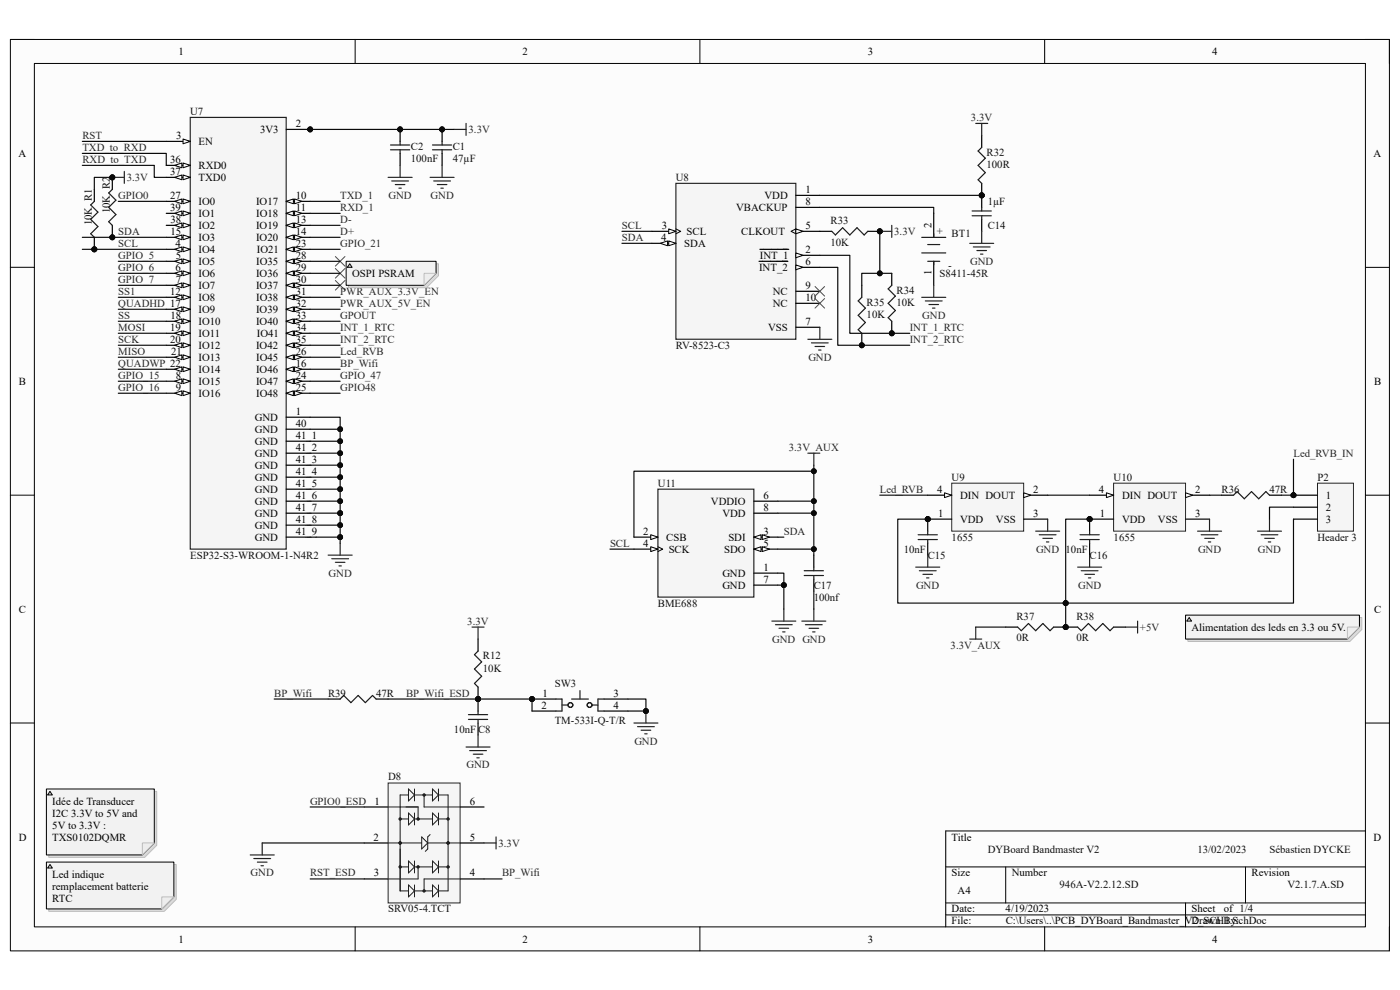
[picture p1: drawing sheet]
<svg xmlns="http://www.w3.org/2000/svg" width="297mm" height="210mm" viewBox="0 0 297 210" stroke-linecap="round" stroke-linejoin="round" font-family="sans-serif">
<defs><g id="words">
<g font-size="2.3">
<text x="37.9" y="11.7">1</text>
<text x="110.9" y="11.7">2</text>
<text x="184.1" y="11.7">3</text>
<text x="257.1" y="11.7">4</text>
<text x="37.4" y="29.5">3</text>
<text x="55.2" y="28.2">3V3</text>
<text x="62.7" y="26.9">2</text>
<text x="3.9" y="33.3">A</text>
<text x="36.1" y="34.6">36</text>
<text x="42.1" y="30.7">EN</text>
<text x="42.1" y="35.9">RXD0</text>
<text x="291.4" y="33.3">A</text>
<text x="36.1" y="37.1">37</text>
<text x="42.1" y="38.4">TXD0</text>
<text x="170.9" y="40.9">1</text>
<text x="36.1" y="42.2">27</text>
<text x="36.1" y="44.7">39</text>
<text x="36.2" y="47.3">38</text>
<text x="42.1" y="43.5">IO0</text>
<text x="42.1" y="46">IO1</text>
<text x="54.3" y="43.5">IO17</text>
<text x="54.4" y="46">IO18</text>
<text x="62.7" y="42.2">10</text>
<text x="62.7" y="44.7">11</text>
<text x="62.7" y="47.3">13</text>
<text x="156.2" y="44.7">VBACKUP</text>
<text x="162.2" y="42.2">VDD</text>
<text x="170.9" y="43.5">8</text>
<text x="36.2" y="49.8">15</text>
<text x="37.3" y="52.4">4</text>
<text x="42.1" y="48.6">IO2</text>
<text x="42.1" y="51.1">IO3</text>
<text x="42.1" y="53.6">IO4</text>
<text x="54.3" y="48.6">IO19</text>
<text x="54.3" y="51.1">IO20</text>
<text x="54.5" y="53.6">IO21</text>
<text x="62.7" y="49.8">14</text>
<text x="62.7" y="52.4">23</text>
<text x="140.3" y="51.1">4</text>
<text x="140.4" y="48.6">3</text>
<text x="145.2" y="52.4">SDA</text>
<text x="145.7" y="49.8">SCL</text>
<text x="157.3" y="49.8">CLKOUT</text>
<text x="170.9" y="48.6">5</text>
<text x="170.9" y="53.6">2</text>
<text x="197.6" y="48.3" transform="rotate(-90 197.6 48.3)">2</text>
<text x="37.3" y="57.4">6</text>
<text x="37.3" y="60">7</text>
<text x="37.3" y="54.9">5</text>
<text x="42.1" y="56.2">IO5</text>
<text x="42.1" y="58.7">IO6</text>
<text x="54.3" y="58.7">IO36</text>
<text x="54.4" y="56.2">IO35</text>
<text x="62.7" y="54.9">28</text>
<text x="62.7" y="57.4">29</text>
<text x="62.7" y="60">30</text>
<text x="74.7" y="58.7">OSPI PSRAM</text>
<text x="161" y="57.4">INT_2</text>
<text x="161.2" y="54.9">INT_1</text>
<text x="170.9" y="56.2">6</text>
<text x="197.6" y="58.3" transform="rotate(-90 197.6 58.3)">1</text>
<text x="36.1" y="62.6">12</text>
<text x="42.1" y="61.3">IO7</text>
<text x="42.1" y="63.8">IO8</text>
<text x="54.3" y="61.3">IO37</text>
<text x="54.4" y="63.8">IO38</text>
<text x="62.7" y="62.6">31</text>
<text x="62.7" y="65.1">32</text>
<text x="164" y="62.6">NC</text>
<text x="164" y="65.1">NC</text>
<text x="170.9" y="61.3">9</text>
<text x="170.9" y="63.8">10</text>
<text x="36.1" y="70.2">19</text>
<text x="36.2" y="67.6">18</text>
<text x="42.1" y="66.4">IO9</text>
<text x="42.1" y="68.9">IO10</text>
<text x="42.1" y="71.5">IO11</text>
<text x="54.3" y="66.4">IO39</text>
<text x="54.3" y="68.9">IO40</text>
<text x="54.5" y="71.5">IO41</text>
<text x="62.7" y="67.6">33</text>
<text x="62.7" y="70.2">34</text>
<text x="162.9" y="70.2">VSS</text>
<text x="170.9" y="68.9">7</text>
<text x="36.1" y="72.7">20</text>
<text x="36.3" y="75.3">21</text>
<text x="42.1" y="74">IO12</text>
<text x="42.1" y="76.5">IO13</text>
<text x="54.3" y="74">IO42</text>
<text x="54.4" y="76.5">IO45</text>
<text x="62.7" y="72.7">35</text>
<text x="62.7" y="75.3">26</text>
<text x="62.7" y="77.8">16</text>
<text x="4" y="81.6">B</text>
<text x="37.3" y="80.3">8</text>
<text x="37.3" y="82.9">9</text>
<text x="42.1" y="79.1">IO14</text>
<text x="42.1" y="81.6">IO15</text>
<text x="54.3" y="79.1">IO46</text>
<text x="54.3" y="81.6">IO47</text>
<text x="62.7" y="80.3">24</text>
<text x="62.7" y="82.9">25</text>
<text x="291.5" y="81.6">B</text>
<text x="42.1" y="84.2">IO16</text>
<text x="54.1" y="89.3">GND</text>
<text x="54.4" y="84.2">IO48</text>
<text x="62.7" y="88">1</text>
<text x="54.1" y="91.8">GND</text>
<text x="54.1" y="94.4">GND</text>
<text x="62.7" y="90.6">40</text>
<text x="62.7" y="93.1">41_1</text>
<text x="62.7" y="95.6">41_2</text>
<text x="54.1" y="96.9">GND</text>
<text x="54.1" y="99.4">GND</text>
<text x="54.1" y="102">GND</text>
<text x="62.7" y="98.2">41_3</text>
<text x="62.7" y="100.7">41_4</text>
<text x="54.1" y="104.5">GND</text>
<text x="54.1" y="107.1">GND</text>
<text x="62.7" y="103.3">41_5</text>
<text x="62.7" y="105.8">41_6</text>
<text x="150.8" y="107.1">VDDIO</text>
<text x="162" y="105.8">6</text>
<text x="198.8" y="104.5">4</text>
<text x="203.7" y="105.8">DIN DOUT</text>
<text x="219.2" y="104.5">2</text>
<text x="233.1" y="104.5">4</text>
<text x="238" y="105.8">DIN DOUT</text>
<text x="253.5" y="104.5">2</text>
<text x="281.3" y="105.8">1</text>
<text x="54.1" y="109.6">GND</text>
<text x="54.1" y="112.1">GND</text>
<text x="62.7" y="108.3">41_7</text>
<text x="62.7" y="110.9">41_8</text>
<text x="62.7" y="113.4">41_9</text>
<text x="136.5" y="113.4">2</text>
<text x="153.2" y="109.6">VDD</text>
<text x="162" y="108.3">8</text>
<text x="162" y="113.4">3</text>
<text x="199" y="109.6">1</text>
<text x="203.7" y="110.9">VDD</text>
<text x="211.3" y="110.9">VSS</text>
<text x="219.2" y="109.6">3</text>
<text x="233.3" y="109.6">1</text>
<text x="238" y="110.9">VDD</text>
<text x="245.7" y="110.9">VSS</text>
<text x="253.5" y="109.6">3</text>
<text x="281.3" y="108.3">2</text>
<text x="281.3" y="110.9">3</text>
<text x="54.1" y="114.7">GND</text>
<text x="136.5" y="116">4</text>
<text x="141.4" y="114.7">CSB</text>
<text x="141.9" y="117.3">SCK</text>
<text x="153.6" y="117.3">SDO</text>
<text x="154.5" y="114.7">SDI</text>
<text x="162" y="116">5</text>
<text x="153.2" y="122.3">GND</text>
<text x="153.2" y="124.9">GND</text>
<text x="162" y="121.1">1</text>
<text x="162" y="123.6">7</text>
<text x="4" y="130">C</text>
<text x="291.5" y="130">C</text>
<text x="252.8" y="133.8">Alimentation des leds en 3.3 ou 5V.</text>
<text x="115.1" y="147.8">1</text>
<text x="130.2" y="147.8">3</text>
<text x="114.9" y="150.3">2</text>
<text x="130.2" y="150.3">4</text>
<text x="11.1" y="170.7">Idée de Transducer</text>
<text x="11.1" y="173.2">I2C 3.3V to 5V and</text>
<text x="79.4" y="170.7">1</text>
<text x="99.7" y="170.7">6</text>
<text x="4" y="178.3">D</text>
<text x="11.1" y="175.8">5V to 3.3V :</text>
<text x="11.1" y="178.3">TXS0102DQMR</text>
<text x="79.2" y="178.3">2</text>
<text x="99.7" y="178.3">5</text>
<text x="201.9" y="178.3">Title</text>
<text x="291.4" y="178.3">D</text>
<text x="79.3" y="185.9">3</text>
<text x="99.7" y="185.9">4</text>
<text x="201.9" y="185.9">Size</text>
<text x="214.6" y="185.9">Number</text>
<text x="265.5" y="185.9">Revision</text>
<text x="11.1" y="186.2">Led indique</text>
<text x="11.1" y="188.7">remplacement batterie</text>
<text x="11.1" y="191.3">RTC</text>
<text x="203.2" y="189.7">A4</text>
<text x="201.9" y="193.5">Date:</text>
<text x="201.9" y="196.1">File:</text>
<text x="213.3" y="193.5">4/19/2023</text>
<text x="213.4" y="196.1">C:\Users\..\PCB_DYBoard_Bandmaster_V2_SCH1.SchDoc</text>
<text x="252.8" y="193.5">Sheet</text>
<text x="252.8" y="196.1">Drawn By:</text>
<text x="259.6" y="193.5">of 1/4</text>
<text x="37.9" y="199.9">1</text>
<text x="110.9" y="199.9">2</text>
<text x="184.1" y="199.9">3</text>
<text x="257.1" y="199.9">4</text>
</g>
<g font-size="2.3" fill="#262626">
<text x="17.5" y="29.5">RST</text>
<text x="99.4" y="28.2">3.3V</text>
<text x="206" y="25.7">3.3V</text>
<text x="17.5" y="32">TXD_to_RXD</text>
<text x="17.5" y="34.6">RXD_to_TXD</text>
<text x="26.9" y="38.4">3.3V</text>
<text x="25.1" y="42.2">GPIO0</text>
<text x="72.2" y="47.3">D-</text>
<text x="72.2" y="42.2">TXD_1</text>
<text x="72.2" y="44.7">RXD_1</text>
<text x="82.4" y="42.2">GND</text>
<text x="91.4" y="42.2">GND</text>
<text x="25.1" y="52.4">SCL</text>
<text x="25.1" y="49.8">SDA</text>
<text x="72.2" y="49.8">D+</text>
<text x="72.2" y="52.4">GPIO_21</text>
<text x="132" y="51.1">SDA</text>
<text x="132" y="48.6">SCL</text>
<text x="189.7" y="49.8">3.3V</text>
<text x="25.1" y="54.9">GPIO_5</text>
<text x="25.1" y="57.4">GPIO_6</text>
<text x="25.1" y="60">GPIO_7</text>
<text x="205.8" y="56.2">GND</text>
<text x="25.1" y="65.1">QUADHD 17</text>
<text x="25.1" y="62.6">SS1</text>
<text x="72.2" y="62.6">PWR_AUX_3.3V_EN</text>
<text x="72.2" y="65.1">PWR_AUX_5V_EN</text>
<text x="25.1" y="70.2">MOSI</text>
<text x="25.1" y="67.6">SS</text>
<text x="72.2" y="67.6">GPOUT</text>
<text x="72.2" y="70.2">INT_1_RTC</text>
<text x="193" y="70.2">INT_1_RTC</text>
<text x="195.7" y="67.6">GND</text>
<text x="25.1" y="72.7">SCK</text>
<text x="25.1" y="75.3">MISO</text>
<text x="25.1" y="77.8">QUADWP 22</text>
<text x="72.2" y="75.3">Led_RVB</text>
<text x="72.2" y="72.7">INT_2_RTC</text>
<text x="72.2" y="77.8">BP_Wifi</text>
<text x="171.5" y="76.5">GND</text>
<text x="193" y="72.7">INT_2_RTC</text>
<text x="25.1" y="80.3">GPIO_15</text>
<text x="25.1" y="82.9">GPIO_16</text>
<text x="72.2" y="80.3">GPIO_47</text>
<text x="72.2" y="82.9">GPIO48</text>
<text x="167.3" y="95.6">3.3V_AUX</text>
<text x="274.4" y="96.9">Led_RVB_IN</text>
<text x="186.6" y="104.5">Led_RVB</text>
<text x="166.3" y="113.4">SDA</text>
<text x="129.4" y="116">SCL</text>
<text x="219.8" y="117.3">GND 10nF</text>
<text x="254.2" y="117.3">GND</text>
<text x="266.9" y="117.3">GND</text>
<text x="69.7" y="122.3">GND</text>
<text x="194.4" y="124.9">GND</text>
<text x="228.7" y="124.9">GND</text>
<text x="99.1" y="132.5">3.3V</text>
<text x="163.8" y="136.3">GND GND</text>
<text x="201.7" y="137.6">3.3V_AUX</text>
<text x="241.9" y="133.8">+5V</text>
<text x="58.2" y="147.8">BP_Wifi</text>
<text x="86.1" y="147.8">BP_Wifi_ESD</text>
<text x="134.6" y="157.9">GND</text>
<text x="99" y="163">GND</text>
<text x="65.8" y="170.7">GPIO0_ESD</text>
<text x="105.7" y="179.6">3.3V</text>
<text x="53.2" y="185.9">GND</text>
<text x="65.8" y="185.9">RST_ESD</text>
<text x="106.5" y="185.9">BP_Wifi</text>
</g>
<g font-size="2.3" fill="#0e0e0e">
<text x="40.3" y="24.4">U7</text>
<text x="87.2" y="34.3">100nF</text>
<text x="87.2" y="31.8">C2</text>
<text x="96.1" y="34.3">47µF</text>
<text x="96.1" y="31.8">C1</text>
<text x="209.3" y="35.6">100R</text>
<text x="209.3" y="33">R32</text>
<text x="143.4" y="38.4">U8</text>
<text x="19.5" y="47.8" transform="rotate(-90 19.5 47.8)">10K R1</text>
<text x="23.3" y="45.3" transform="rotate(-90 23.3 45.3)">10K R2</text>
<text x="176.2" y="47.5">R33</text>
<text x="209.5" y="43.5">1µF</text>
<text x="176.2" y="52.1">10K</text>
<text x="198.6" y="48.3" transform="rotate(90 198.6 48.3)">+</text>
<text x="201.9" y="50.3">BT1</text>
<text x="209.5" y="48.6">C14</text>
<text x="199.3" y="58.7">S8411-45R</text>
<text x="201.9" y="56" transform="rotate(-180 201.9 56)">-</text>
<text x="183.9" y="64.9">R35</text>
<text x="190.2" y="64.9">10K</text>
<text x="190.2" y="62.3">R34</text>
<text x="183.9" y="67.4">10K</text>
<text x="143.4" y="74">RV-8523-C3</text>
<text x="201.9" y="102">U9</text>
<text x="236.3" y="102">U10</text>
<text x="279.5" y="102">P2</text>
<text x="139.6" y="103.3">U11</text>
<text x="259.2" y="104.5">R36</text>
<text x="269.3" y="104.5">47R</text>
<text x="40.3" y="118.5">ESP32-S3-WROOM-1-N4R2</text>
<text x="191.7" y="117.3">10nF</text>
<text x="196.8" y="118.5">C15</text>
<text x="201.9" y="114.7">1655</text>
<text x="231.1" y="118.5">C16</text>
<text x="236.3" y="114.7">1655</text>
<text x="279.5" y="114.7">Header 3</text>
<text x="172.6" y="124.9">C17</text>
<text x="139.6" y="128.7">BME688</text>
<text x="172.6" y="127.4">100nf</text>
<text x="215.6" y="131.5">R37</text>
<text x="228.3" y="131.5">R38</text>
<text x="215.6" y="136.1">0R</text>
<text x="228.3" y="136.1">0R</text>
<text x="102.4" y="142.5">10K</text>
<text x="102.4" y="139.9">R12</text>
<text x="69.6" y="147.8">R39</text>
<text x="79.8" y="147.8">47R</text>
<text x="117.7" y="145.8">SW3</text>
<text x="96.3" y="155.4">10nF C8</text>
<text x="117.7" y="153.6">TM-533I-Q-T/R</text>
<text x="82.3" y="165.6">D8</text>
<text x="209.5" y="180.8">DYBoard Bandmaster V2</text>
<text x="254" y="180.8">13/02/2023</text>
<text x="269.3" y="180.8">Sébastien DYCKE</text>
<text x="224.8" y="188.5">946A-V2.2.12.SD</text>
<text x="273.1" y="188.5">V2.1.7.A.SD</text>
<text x="82.3" y="193.5">SRV05-4.TCT</text>
</g>
</g></defs>
<path d="M2.2 8.4h292.6v193.3h-292.6z" fill-rule="evenodd" fill="#fcfcfc"/>
<path d="M2.2 8.4h292.6v193.3h-292.6z" fill="none" stroke="#000" stroke-width=".21"/>
<path d="M7.3 13.5h282.4v183.1h-282.4z" fill-rule="evenodd" fill="#fcfcfc"/>
<g fill="none" stroke="#000" stroke-width=".21">
<path d="M2.2 8.4h5.1M7.3 13.5h282.4v183.1h-282.4zM75.3 8.4v5.1M148.5 8.4v5.1M221.6 8.4v5.1M289.7 8.4h5.1v5.1M2.2 56.7h5.1M289.7 56.7h5.1M2.2 105h5.1M289.7 105.1h5.1M2.2 153.4h5.1M289.7 153.4h5.1"/>
<path d="M289.7 176.3h-89.1v20.3M75.3 196.6v5.1M148.5 196.6v5.1M200.6 183.9h89.1M200.6 191.5h89.1M200.6 194.1h89.1M213.4 183.9v7.6M221.6 196.6v5.1M251.5 191.5v5.1M264.2 183.9v7.6M294.8 196.6v5.1"/>
</g>
<circle cx="84.9" cy="27.5" r=".51" fill="#0e0e0e"/>
<circle cx="84.9" cy="27.5" r=".51" fill="none" stroke="#0e0e0e" stroke-width=".21"/>
<path d="M84.9 27.5v2.5M84.9 32.5v2.6" fill="none" stroke="#000" stroke-width=".25"/>
<circle cx="84.9" cy="27.5" r=".51" fill="#0e0e0e"/>
<circle cx="84.9" cy="27.5" r=".51" fill="none" stroke="#0e0e0e" stroke-width=".21"/>
<path d="M82.8 30.8h4.1M82.8 31.8h4.1M84.9 30v.8M84.9 31.8v.7" fill="none" stroke="#1c1c1c" stroke-width=".25"/>
<circle cx="93.8" cy="27.5" r=".51" fill="#0e0e0e"/>
<circle cx="93.8" cy="27.5" r=".51" fill="none" stroke="#0e0e0e" stroke-width=".21"/>
<path d="M93.8 27.5v2.5M93.8 32.5v2.6" fill="none" stroke="#000" stroke-width=".25"/>
<circle cx="93.8" cy="27.5" r=".51" fill="#0e0e0e"/>
<circle cx="93.8" cy="27.5" r=".51" fill="none" stroke="#0e0e0e" stroke-width=".21"/>
<path d="M91.8 30.8h4M91.8 31.8h4M93.8 30v.8M93.8 31.8v.7" fill="none" stroke="#1c1c1c" stroke-width=".25"/>
<path d="M82.3 37.6h5.1M83.1 38.4h3.6M83.9 39.2h2M84.6 39.9h.5M84.9 35.1v2.5M91.2 37.6h5.1M92 38.4h3.6M92.8 39.2h2M93.5 39.9h.5M93.8 35.1v2.5" fill="none" stroke="#262626" stroke-width=".25"/>
<circle cx="20" cy="52.9" r=".51" fill="#0e0e0e"/>
<circle cx="20" cy="52.9" r=".51" fill="none" stroke="#0e0e0e" stroke-width=".21"/>
<path d="M20 50.3v2.6" fill="none" stroke="#000" stroke-width=".25"/>
<circle cx="20" cy="52.9" r=".51" fill="#0e0e0e"/>
<circle cx="20" cy="52.9" r=".51" fill="none" stroke="#0e0e0e" stroke-width=".21"/>
<path d="M20 40.2v2.5" fill="none" stroke="#000" stroke-width=".25"/>
<path d="M20 42.7l-.8 .8 1.6 1.5-1.6 1.5 1.6 1.6-1.6 1.5 .8 .7" fill="none" stroke="#1c1c1c" stroke-width=".25"/>
<circle cx="23.8" cy="50.3" r=".51" fill="#0e0e0e"/>
<circle cx="23.8" cy="50.3" r=".51" fill="none" stroke="#0e0e0e" stroke-width=".21"/>
<circle cx="23.8" cy="37.6" r=".51" fill="#0e0e0e"/>
<circle cx="23.8" cy="37.6" r=".51" fill="none" stroke="#0e0e0e" stroke-width=".21"/>
<path d="M23.8 47.8v2.5" fill="none" stroke="#000" stroke-width=".25"/>
<circle cx="23.8" cy="50.3" r=".51" fill="#0e0e0e"/>
<circle cx="23.8" cy="50.3" r=".51" fill="none" stroke="#0e0e0e" stroke-width=".21"/>
<path d="M23.8 37.6v2.6" fill="none" stroke="#000" stroke-width=".25"/>
<circle cx="23.8" cy="37.6" r=".51" fill="#0e0e0e"/>
<circle cx="23.8" cy="37.6" r=".51" fill="none" stroke="#0e0e0e" stroke-width=".21"/>
<path d="M23.8 40.2l-.7 .7 1.5 1.6-1.5 1.5 1.5 1.5-1.5 1.5 .7 .8" fill="none" stroke="#1c1c1c" stroke-width=".25"/>
<path d="M23.8 37.6h2.6M26.4 36.4v2.5" fill="none" stroke="#262626" stroke-width=".25"/>
<circle cx="23.8" cy="37.6" r=".51" fill="#0e0e0e"/>
<circle cx="23.8" cy="37.6" r=".51" fill="none" stroke="#0e0e0e" stroke-width=".21"/>
<path d="M134.5 153.4h5.1M135.3 154.1h3.5M136 154.9h2.1M136.8 155.7h.5M137 150.8v2.6" fill="none" stroke="#262626" stroke-width=".25"/>
<circle cx="137" cy="150.8" r=".51" fill="#0e0e0e"/>
<circle cx="137" cy="150.8" r=".51" fill="none" stroke="#0e0e0e" stroke-width=".21"/>
<circle cx="101.4" cy="148.3" r=".51" fill="#0e0e0e"/>
<circle cx="101.4" cy="148.3" r=".51" fill="none" stroke="#0e0e0e" stroke-width=".21"/>
<path d="M101.4 148.3v2.5M101.4 153.4v2.5" fill="none" stroke="#000" stroke-width=".25"/>
<circle cx="101.4" cy="148.3" r=".51" fill="#0e0e0e"/>
<circle cx="101.4" cy="148.3" r=".51" fill="none" stroke="#0e0e0e" stroke-width=".21"/>
<path d="M99.4 151.6h4.1M99.4 152.6h4.1M101.4 150.8v.8M101.4 152.6v.8" fill="none" stroke="#1c1c1c" stroke-width=".25"/>
<circle cx="101.4" cy="148.3" r=".51" fill="#0e0e0e"/>
<circle cx="101.4" cy="148.3" r=".51" fill="none" stroke="#0e0e0e" stroke-width=".21"/>
<path d="M101.4 145.7v2.6" fill="none" stroke="#000" stroke-width=".25"/>
<circle cx="101.4" cy="148.3" r=".51" fill="#0e0e0e"/>
<circle cx="101.4" cy="148.3" r=".51" fill="none" stroke="#0e0e0e" stroke-width=".21"/>
<path d="M198.1 45.3v5.1M198.1 55.4v5.1M101.4 135.6v2.5" fill="none" stroke="#000" stroke-width=".25"/>
<path d="M195.5 50.4h5.1M195.5 53.7h5.1M196.8 51.9h2.6M196.8 55.4h2.6M198.1 49.6v.8M198.1 55.4v.8M101.4 138.1l-.7 .8 1.5 1.5-1.5 1.5 1.5 1.6-1.5 1.5 .7 .7" fill="none" stroke="#1c1c1c" stroke-width=".25"/>
<g fill="none" stroke="#262626" stroke-width=".25">
<path d="M96.3 27.5h2.6M98.9 26.2v2.5M195.5 63.1h5.1M196.3 63.8h3.6M197.1 64.6h2M197.8 65.4h.6M198.1 60.5v2.6M100.1 133h2.6M101.4 133v2.6M98.9 158.5h5.1M99.6 159.2h3.6M100.4 160h2"/>
<path d="M101.4 155.9v2.6M101.2 160.8h.5"/>
</g>
<path d="M143.4 38.9h25.4v33.1h-25.4z" fill-rule="evenodd" fill="#f5f5f5"/>
<path d="M143.4 38.9h25.4v33.1h-25.4z" fill="none" stroke="#262626" stroke-width=".25"/>
<path d="M138.3 49.1h5.1" fill="none" stroke="#000" stroke-width=".25"/>
<path d="M141.9 48.6l1.5 .5-1.5 .5z" fill="#fbfbfb"/>
<path d="M141.9 48.6l1.5 .5-1.5 .5zM143.4 48.6l1 .5-1 .5" fill="none" stroke="#000" stroke-width=".21"/>
<path d="M138.3 51.6h5.1" fill="none" stroke="#000" stroke-width=".25"/>
<path d="M141.9 51.1l1.5 .5-1.5 .5z" fill="#fbfbfb"/>
<path d="M141.9 51.1l1.5 .5-1.5 .5z" fill="none" stroke="#000" stroke-width=".21"/>
<path d="M140.1 51.6l1.5-.5v1z" fill="#fbfbfb"/>
<path d="M140.1 51.6l1.5-.5v1z" fill="none" stroke="#000" stroke-width=".21"/>
<path d="M168.8 41.4h5.1M168.8 44h5.1M168.8 49.1h5.1" fill="none" stroke="#000" stroke-width=".25"/>
<path d="M168.8 48.6l1.6 .5-1.6 .5z" fill="#fbfbfb"/>
<path d="M168.8 48.6l1.6 .5-1.6 .5zM168.8 48.6l-1 .5 1 .5" fill="none" stroke="#000" stroke-width=".21"/>
<path d="M168.8 54.2h5.1" fill="none" stroke="#000" stroke-width=".25"/>
<path d="M168.8 53.7l1.6 .5-1.6 .5z" fill="#fbfbfb"/>
<path d="M168.8 53.7l1.6 .5-1.6 .5z" fill="none" stroke="#000" stroke-width=".21"/>
<path d="M161.2 52.9h6.1M168.8 56.7h5.1" fill="none" stroke="#000" stroke-width=".25"/>
<path d="M168.8 56.2l1.6 .5-1.6 .5z" fill="#fbfbfb"/>
<path d="M168.8 56.2l1.6 .5-1.6 .5z" fill="none" stroke="#000" stroke-width=".21"/>
<path d="M161 55.4h6.1M168.8 61.8h5.1M168.8 64.3h5.1M168.8 69.4h5.1" fill="none" stroke="#000" stroke-width=".25"/>
<circle cx="65.8" cy="27.5" r=".51" fill="#0e0e0e"/>
<circle cx="65.8" cy="27.5" r=".51" fill="none" stroke="#0e0e0e" stroke-width=".21"/>
<path d="M40.4 24.9h20.3v91.6h-20.3z" fill-rule="evenodd" fill="#f5f5f5"/>
<path d="M40.4 24.9h20.3v91.6h-20.3z" fill="none" stroke="#262626" stroke-width=".25"/>
<path d="M35.3 30h5.1" fill="none" stroke="#000" stroke-width=".25"/>
<path d="M38.8 29.5l1.6 .5-1.6 .5z" fill="#fbfbfb"/>
<path d="M38.8 29.5l1.6 .5-1.6 .5z" fill="none" stroke="#000" stroke-width=".21"/>
<path d="M35.3 35.1h5.1" fill="none" stroke="#000" stroke-width=".25"/>
<path d="M38.8 34.6l1.6 .5-1.6 .5z" fill="#fbfbfb"/>
<path d="M38.8 34.6l1.6 .5-1.6 .5z" fill="none" stroke="#000" stroke-width=".21"/>
<path d="M37.1 35.1l1.5-.5v1z" fill="#fbfbfb"/>
<path d="M37.1 35.1l1.5-.5v1z" fill="none" stroke="#000" stroke-width=".21"/>
<path d="M35.3 37.6h5.1" fill="none" stroke="#000" stroke-width=".25"/>
<path d="M38.8 37.1l1.6 .5-1.6 .5z" fill="#fbfbfb"/>
<path d="M38.8 37.1l1.6 .5-1.6 .5z" fill="none" stroke="#000" stroke-width=".21"/>
<path d="M37.1 37.6l1.5-.5v1z" fill="#fbfbfb"/>
<path d="M37.1 37.6l1.5-.5v1z" fill="none" stroke="#000" stroke-width=".21"/>
<path d="M35.3 42.7h5.1" fill="none" stroke="#000" stroke-width=".25"/>
<path d="M38.8 42.2l1.6 .5-1.6 .5z" fill="#fbfbfb"/>
<path d="M38.8 42.2l1.6 .5-1.6 .5z" fill="none" stroke="#000" stroke-width=".21"/>
<path d="M37.1 42.7l1.5-.5v1z" fill="#fbfbfb"/>
<path d="M37.1 42.7l1.5-.5v1z" fill="none" stroke="#000" stroke-width=".21"/>
<path d="M35.3 45.3h5.1" fill="none" stroke="#000" stroke-width=".25"/>
<path d="M38.8 44.8l1.6 .5-1.6 .5z" fill="#fbfbfb"/>
<path d="M38.8 44.8l1.6 .5-1.6 .5z" fill="none" stroke="#000" stroke-width=".21"/>
<path d="M37.1 45.3l1.5-.5v1z" fill="#fbfbfb"/>
<path d="M37.1 45.3l1.5-.5v1z" fill="none" stroke="#000" stroke-width=".21"/>
<path d="M35.3 47.8h5.1" fill="none" stroke="#000" stroke-width=".25"/>
<path d="M38.8 47.3l1.6 .5-1.6 .5z" fill="#fbfbfb"/>
<path d="M38.8 47.3l1.6 .5-1.6 .5z" fill="none" stroke="#000" stroke-width=".21"/>
<path d="M37.1 47.8l1.5-.5v1z" fill="#fbfbfb"/>
<path d="M37.1 47.8l1.5-.5v1z" fill="none" stroke="#000" stroke-width=".21"/>
<path d="M35.3 50.3h5.1" fill="none" stroke="#000" stroke-width=".25"/>
<path d="M38.8 49.8l1.6 .5-1.6 .6z" fill="#fbfbfb"/>
<path d="M38.8 49.8l1.6 .5-1.6 .6z" fill="none" stroke="#000" stroke-width=".21"/>
<path d="M37.1 50.3l1.5-.5v1.1z" fill="#fbfbfb"/>
<path d="M37.1 50.3l1.5-.5v1.1z" fill="none" stroke="#000" stroke-width=".21"/>
<path d="M35.3 52.9h5.1" fill="none" stroke="#000" stroke-width=".25"/>
<path d="M38.8 52.4l1.6 .5-1.6 .5z" fill="#fbfbfb"/>
<path d="M38.8 52.4l1.6 .5-1.6 .5z" fill="none" stroke="#000" stroke-width=".21"/>
<path d="M37.1 52.9l1.5-.5v1z" fill="#fbfbfb"/>
<path d="M37.1 52.9l1.5-.5v1z" fill="none" stroke="#000" stroke-width=".21"/>
<path d="M35.3 55.4h5.1" fill="none" stroke="#000" stroke-width=".25"/>
<path d="M38.8 54.9l1.6 .5-1.6 .5z" fill="#fbfbfb"/>
<path d="M38.8 54.9l1.6 .5-1.6 .5z" fill="none" stroke="#000" stroke-width=".21"/>
<path d="M37.1 55.4l1.5-.5v1z" fill="#fbfbfb"/>
<path d="M37.1 55.4l1.5-.5v1z" fill="none" stroke="#000" stroke-width=".21"/>
<path d="M35.3 58h5.1" fill="none" stroke="#000" stroke-width=".25"/>
<path d="M38.8 57.5l1.6 .5-1.6 .5z" fill="#fbfbfb"/>
<path d="M38.8 57.5l1.6 .5-1.6 .5z" fill="none" stroke="#000" stroke-width=".21"/>
<path d="M37.1 58l1.5-.5v1z" fill="#fbfbfb"/>
<path d="M37.1 58l1.5-.5v1z" fill="none" stroke="#000" stroke-width=".21"/>
<path d="M35.3 60.5h5.1" fill="none" stroke="#000" stroke-width=".25"/>
<path d="M38.8 60l1.6 .5-1.6 .5z" fill="#fbfbfb"/>
<path d="M38.8 60l1.6 .5-1.6 .5z" fill="none" stroke="#000" stroke-width=".21"/>
<path d="M37.1 60.5l1.5-.5v1z" fill="#fbfbfb"/>
<path d="M37.1 60.5l1.5-.5v1z" fill="none" stroke="#000" stroke-width=".21"/>
<path d="M35.3 63.1h5.1" fill="none" stroke="#000" stroke-width=".25"/>
<path d="M38.8 62.6l1.6 .5-1.6 .5z" fill="#fbfbfb"/>
<path d="M38.8 62.6l1.6 .5-1.6 .5z" fill="none" stroke="#000" stroke-width=".21"/>
<path d="M37.1 63.1l1.5-.5v1z" fill="#fbfbfb"/>
<path d="M37.1 63.1l1.5-.5v1z" fill="none" stroke="#000" stroke-width=".21"/>
<path d="M35.3 65.6h5.1" fill="none" stroke="#000" stroke-width=".25"/>
<path d="M38.8 65.1l1.6 .5-1.6 .5z" fill="#fbfbfb"/>
<path d="M38.8 65.1l1.6 .5-1.6 .5z" fill="none" stroke="#000" stroke-width=".21"/>
<path d="M37.1 65.6l1.5-.5v1z" fill="#fbfbfb"/>
<path d="M37.1 65.6l1.5-.5v1z" fill="none" stroke="#000" stroke-width=".21"/>
<path d="M35.3 68.2h5.1" fill="none" stroke="#000" stroke-width=".25"/>
<path d="M38.8 67.6l1.6 .6-1.6 .5z" fill="#fbfbfb"/>
<path d="M38.8 67.6l1.6 .6-1.6 .5z" fill="none" stroke="#000" stroke-width=".21"/>
<path d="M37.1 68.2l1.5-.6v1.1z" fill="#fbfbfb"/>
<path d="M37.1 68.2l1.5-.6v1.1z" fill="none" stroke="#000" stroke-width=".21"/>
<path d="M35.3 70.7h5.1" fill="none" stroke="#000" stroke-width=".25"/>
<path d="M38.8 70.2l1.6 .5-1.6 .5z" fill="#fbfbfb"/>
<path d="M38.8 70.2l1.6 .5-1.6 .5z" fill="none" stroke="#000" stroke-width=".21"/>
<path d="M37.1 70.7l1.5-.5v1z" fill="#fbfbfb"/>
<path d="M37.1 70.7l1.5-.5v1z" fill="none" stroke="#000" stroke-width=".21"/>
<path d="M35.3 73.2h5.1" fill="none" stroke="#000" stroke-width=".25"/>
<path d="M38.8 72.7l1.6 .5-1.6 .6z" fill="#fbfbfb"/>
<path d="M38.8 72.7l1.6 .5-1.6 .6z" fill="none" stroke="#000" stroke-width=".21"/>
<path d="M37.1 73.2l1.5-.5v1.1z" fill="#fbfbfb"/>
<path d="M37.1 73.2l1.5-.5v1.1z" fill="none" stroke="#000" stroke-width=".21"/>
<path d="M35.3 75.8h5.1" fill="none" stroke="#000" stroke-width=".25"/>
<path d="M38.8 75.3l1.6 .5-1.6 .5z" fill="#fbfbfb"/>
<path d="M38.8 75.3l1.6 .5-1.6 .5z" fill="none" stroke="#000" stroke-width=".21"/>
<path d="M37.1 75.8l1.5-.5v1z" fill="#fbfbfb"/>
<path d="M37.1 75.8l1.5-.5v1z" fill="none" stroke="#000" stroke-width=".21"/>
<path d="M35.3 78.3h5.1" fill="none" stroke="#000" stroke-width=".25"/>
<path d="M38.8 77.8l1.6 .5-1.6 .5z" fill="#fbfbfb"/>
<path d="M38.8 77.8l1.6 .5-1.6 .5z" fill="none" stroke="#000" stroke-width=".21"/>
<path d="M37.1 78.3l1.5-.5v1z" fill="#fbfbfb"/>
<path d="M37.1 78.3l1.5-.5v1z" fill="none" stroke="#000" stroke-width=".21"/>
<path d="M35.3 80.9h5.1" fill="none" stroke="#000" stroke-width=".25"/>
<path d="M38.8 80.4l1.6 .5-1.6 .5z" fill="#fbfbfb"/>
<path d="M38.8 80.4l1.6 .5-1.6 .5z" fill="none" stroke="#000" stroke-width=".21"/>
<path d="M37.1 80.9l1.5-.5v1z" fill="#fbfbfb"/>
<path d="M37.1 80.9l1.5-.5v1z" fill="none" stroke="#000" stroke-width=".21"/>
<path d="M35.3 83.4h5.1" fill="none" stroke="#000" stroke-width=".25"/>
<path d="M38.8 82.9l1.6 .5-1.6 .5z" fill="#fbfbfb"/>
<path d="M38.8 82.9l1.6 .5-1.6 .5z" fill="none" stroke="#000" stroke-width=".21"/>
<path d="M37.1 83.4l1.5-.5v1z" fill="#fbfbfb"/>
<path d="M37.1 83.4l1.5-.5v1z" fill="none" stroke="#000" stroke-width=".21"/>
<path d="M60.7 27.5h5.1" fill="none" stroke="#000" stroke-width=".25"/>
<circle cx="65.8" cy="27.5" r=".51" fill="#0e0e0e"/>
<circle cx="65.8" cy="27.5" r=".51" fill="none" stroke="#0e0e0e" stroke-width=".21"/>
<path d="M60.7 42.7h5.1" fill="none" stroke="#000" stroke-width=".25"/>
<path d="M60.7 42.7l1.5-.5v1z" fill="#fbfbfb"/>
<path d="M60.7 42.7l1.5-.5v1z" fill="none" stroke="#000" stroke-width=".21"/>
<path d="M62.5 42.2l1.5 .5-1.5 .5z" fill="#fbfbfb"/>
<path d="M62.5 42.2l1.5 .5-1.5 .5z" fill="none" stroke="#000" stroke-width=".21"/>
<path d="M60.7 45.3h5.1" fill="none" stroke="#000" stroke-width=".25"/>
<path d="M60.7 45.3l1.5-.5v1z" fill="#fbfbfb"/>
<path d="M60.7 45.3l1.5-.5v1z" fill="none" stroke="#000" stroke-width=".21"/>
<path d="M62.5 44.8l1.5 .5-1.5 .5z" fill="#fbfbfb"/>
<path d="M62.5 44.8l1.5 .5-1.5 .5z" fill="none" stroke="#000" stroke-width=".21"/>
<path d="M60.7 47.8h5.1" fill="none" stroke="#000" stroke-width=".25"/>
<path d="M60.7 47.8l1.5-.5v1z" fill="#fbfbfb"/>
<path d="M60.7 47.8l1.5-.5v1z" fill="none" stroke="#000" stroke-width=".21"/>
<path d="M62.5 47.3l1.5 .5-1.5 .5z" fill="#fbfbfb"/>
<path d="M62.5 47.3l1.5 .5-1.5 .5z" fill="none" stroke="#000" stroke-width=".21"/>
<path d="M60.7 50.3h5.1" fill="none" stroke="#000" stroke-width=".25"/>
<path d="M60.7 50.3l1.5-.5v1.1z" fill="#fbfbfb"/>
<path d="M60.7 50.3l1.5-.5v1.1z" fill="none" stroke="#000" stroke-width=".21"/>
<path d="M62.5 49.8l1.5 .5-1.5 .6z" fill="#fbfbfb"/>
<path d="M62.5 49.8l1.5 .5-1.5 .6z" fill="none" stroke="#000" stroke-width=".21"/>
<path d="M60.7 52.9h5.1" fill="none" stroke="#000" stroke-width=".25"/>
<path d="M60.7 52.9l1.5-.5v1z" fill="#fbfbfb"/>
<path d="M60.7 52.9l1.5-.5v1z" fill="none" stroke="#000" stroke-width=".21"/>
<path d="M62.5 52.4l1.5 .5-1.5 .5z" fill="#fbfbfb"/>
<path d="M62.5 52.4l1.5 .5-1.5 .5z" fill="none" stroke="#000" stroke-width=".21"/>
<path d="M60.7 55.4h5.1" fill="none" stroke="#000" stroke-width=".25"/>
<path d="M60.7 55.4l1.5-.5v1z" fill="#fbfbfb"/>
<path d="M60.7 55.4l1.5-.5v1z" fill="none" stroke="#000" stroke-width=".21"/>
<path d="M62.5 54.9l1.5 .5-1.5 .5z" fill="#fbfbfb"/>
<path d="M62.5 54.9l1.5 .5-1.5 .5z" fill="none" stroke="#000" stroke-width=".21"/>
<path d="M60.7 58h5.1" fill="none" stroke="#000" stroke-width=".25"/>
<path d="M60.7 58l1.5-.5v1z" fill="#fbfbfb"/>
<path d="M60.7 58l1.5-.5v1z" fill="none" stroke="#000" stroke-width=".21"/>
<path d="M62.5 57.5l1.5 .5-1.5 .5z" fill="#fbfbfb"/>
<path d="M62.5 57.5l1.5 .5-1.5 .5z" fill="none" stroke="#000" stroke-width=".21"/>
<path d="M60.7 60.5h5.1" fill="none" stroke="#000" stroke-width=".25"/>
<path d="M60.7 60.5l1.5-.5v1z" fill="#fbfbfb"/>
<path d="M60.7 60.5l1.5-.5v1z" fill="none" stroke="#000" stroke-width=".21"/>
<path d="M62.5 60l1.5 .5-1.5 .5z" fill="#fbfbfb"/>
<path d="M62.5 60l1.5 .5-1.5 .5z" fill="none" stroke="#000" stroke-width=".21"/>
<path d="M60.7 63.1h5.1" fill="none" stroke="#000" stroke-width=".25"/>
<path d="M60.7 63.1l1.5-.5v1z" fill="#fbfbfb"/>
<path d="M60.7 63.1l1.5-.5v1z" fill="none" stroke="#000" stroke-width=".21"/>
<path d="M62.5 62.6l1.5 .5-1.5 .5z" fill="#fbfbfb"/>
<path d="M62.5 62.6l1.5 .5-1.5 .5z" fill="none" stroke="#000" stroke-width=".21"/>
<path d="M60.7 65.6h5.1" fill="none" stroke="#000" stroke-width=".25"/>
<path d="M60.7 65.6l1.5-.5v1z" fill="#fbfbfb"/>
<path d="M60.7 65.6l1.5-.5v1z" fill="none" stroke="#000" stroke-width=".21"/>
<path d="M62.5 65.1l1.5 .5-1.5 .5z" fill="#fbfbfb"/>
<path d="M62.5 65.1l1.5 .5-1.5 .5z" fill="none" stroke="#000" stroke-width=".21"/>
<path d="M60.7 68.2h5.1" fill="none" stroke="#000" stroke-width=".25"/>
<path d="M60.7 68.2l1.5-.6v1.1z" fill="#fbfbfb"/>
<path d="M60.7 68.2l1.5-.6v1.1z" fill="none" stroke="#000" stroke-width=".21"/>
<path d="M62.5 67.6l1.5 .6-1.5 .5z" fill="#fbfbfb"/>
<path d="M62.5 67.6l1.5 .6-1.5 .5z" fill="none" stroke="#000" stroke-width=".21"/>
<path d="M60.7 70.7h5.1" fill="none" stroke="#000" stroke-width=".25"/>
<path d="M60.7 70.7l1.5-.5v1z" fill="#fbfbfb"/>
<path d="M60.7 70.7l1.5-.5v1z" fill="none" stroke="#000" stroke-width=".21"/>
<path d="M62.5 70.2l1.5 .5-1.5 .5z" fill="#fbfbfb"/>
<path d="M62.5 70.2l1.5 .5-1.5 .5z" fill="none" stroke="#000" stroke-width=".21"/>
<path d="M60.7 73.2h5.1" fill="none" stroke="#000" stroke-width=".25"/>
<path d="M60.7 73.2l1.5-.5v1.1z" fill="#fbfbfb"/>
<path d="M60.7 73.2l1.5-.5v1.1z" fill="none" stroke="#000" stroke-width=".21"/>
<path d="M62.5 72.7l1.5 .5-1.5 .6z" fill="#fbfbfb"/>
<path d="M62.5 72.7l1.5 .5-1.5 .6z" fill="none" stroke="#000" stroke-width=".21"/>
<path d="M60.7 75.8h5.1" fill="none" stroke="#000" stroke-width=".25"/>
<path d="M60.7 75.8l1.5-.5v1z" fill="#fbfbfb"/>
<path d="M60.7 75.8l1.5-.5v1z" fill="none" stroke="#000" stroke-width=".21"/>
<path d="M62.5 75.3l1.5 .5-1.5 .5z" fill="#fbfbfb"/>
<path d="M62.5 75.3l1.5 .5-1.5 .5z" fill="none" stroke="#000" stroke-width=".21"/>
<path d="M60.7 78.3h5.1" fill="none" stroke="#000" stroke-width=".25"/>
<path d="M60.7 78.3l1.5-.5v1z" fill="#fbfbfb"/>
<path d="M60.7 78.3l1.5-.5v1z" fill="none" stroke="#000" stroke-width=".21"/>
<path d="M62.5 77.8l1.5 .5-1.5 .5z" fill="#fbfbfb"/>
<path d="M62.5 77.8l1.5 .5-1.5 .5z" fill="none" stroke="#000" stroke-width=".21"/>
<path d="M60.7 80.9h5.1" fill="none" stroke="#000" stroke-width=".25"/>
<path d="M60.7 80.9l1.5-.5v1z" fill="#fbfbfb"/>
<path d="M60.7 80.9l1.5-.5v1z" fill="none" stroke="#000" stroke-width=".21"/>
<path d="M62.5 80.4l1.5 .5-1.5 .5z" fill="#fbfbfb"/>
<path d="M62.5 80.4l1.5 .5-1.5 .5z" fill="none" stroke="#000" stroke-width=".21"/>
<path d="M60.7 83.4h5.1" fill="none" stroke="#000" stroke-width=".25"/>
<path d="M60.7 83.4l1.5-.5v1z" fill="#fbfbfb"/>
<path d="M60.7 83.4l1.5-.5v1z" fill="none" stroke="#000" stroke-width=".21"/>
<path d="M62.5 82.9l1.5 .5-1.5 .5z" fill="#fbfbfb"/>
<path d="M62.5 82.9l1.5 .5-1.5 .5z" fill="none" stroke="#000" stroke-width=".21"/>
<path d="M60.7 88.5h5.1M60.7 91.1h5.1M60.7 93.6h5.1M60.7 96.1h5.1M60.7 98.7h5.1M60.7 101.2h5.1M60.7 103.8h5.1M60.7 106.3h5.1M60.7 108.9h5.1M60.7 111.4h5.1M60.7 114h5.1" fill="none" stroke="#000" stroke-width=".25"/>
<path d="M69.6 117.8h5.1M70.4 118.5h3.5M71.1 119.3h2.1M72.2 115.2v2.6M71.9 120.1h.5" fill="none" stroke="#262626" stroke-width=".25"/>
<path d="M71.1 54.4l2.1 2.1M71.1 57l2.1 2M71.1 59.5l2.1 2M73.2 54.4l-2.1 2.1M73.2 57l-2.1 2M73.2 59.5l-2.1 2" fill="none" stroke="#4c4c4c" stroke-width=".21"/>
<circle cx="196.8" cy="110.1" r=".51" fill="#0e0e0e"/>
<circle cx="196.8" cy="110.1" r=".51" fill="none" stroke="#0e0e0e" stroke-width=".21"/>
<path d="M201.9 102.5h15.3v10.2h-15.3z" fill-rule="evenodd" fill="#f5f5f5"/>
<path d="M201.9 102.5h15.3v10.2h-15.3z" fill="none" stroke="#262626" stroke-width=".21"/>
<path d="M196.8 110.1h5.1" fill="none" stroke="#000" stroke-width=".25"/>
<circle cx="196.8" cy="110.1" r=".51" fill="#0e0e0e"/>
<circle cx="196.8" cy="110.1" r=".51" fill="none" stroke="#0e0e0e" stroke-width=".21"/>
<path d="M217.2 105.1h5.1" fill="none" stroke="#000" stroke-width=".25"/>
<path d="M217.2 104.5l1.5 .6-1.5 .5z" fill="#fbfbfb"/>
<path d="M217.2 104.5l1.5 .6-1.5 .5z" fill="none" stroke="#000" stroke-width=".21"/>
<path d="M196.8 105.1h5.1M217.2 110.1h5.1" fill="none" stroke="#000" stroke-width=".25"/>
<path d="M200.4 104.5l1.5 .6-1.5 .5z" fill="#fbfbfb"/>
<path d="M200.4 104.5l1.5 .6-1.5 .5z" fill="none" stroke="#000" stroke-width=".21"/>
<path d="M139.6 103.8h20.3v22.9h-20.3z" fill-rule="evenodd" fill="#f5f5f5"/>
<path d="M139.6 103.8h20.3v22.9h-20.3z" fill="none" stroke="#262626" stroke-width=".25"/>
<path d="M134.5 114h5.1" fill="none" stroke="#000" stroke-width=".25"/>
<path d="M138.1 113.4l1.5 .6-1.5 .5z" fill="#fbfbfb"/>
<path d="M138.1 113.4l1.5 .6-1.5 .5z" fill="none" stroke="#000" stroke-width=".21"/>
<path d="M134.5 116.5h5.1" fill="none" stroke="#000" stroke-width=".25"/>
<path d="M138.1 116l1.5 .5-1.5 .5z" fill="#fbfbfb"/>
<path d="M138.1 116l1.5 .5-1.5 .5zM139.6 116l1 .5-1 .5" fill="none" stroke="#000" stroke-width=".21"/>
<path d="M159.9 106.3h5.1M159.9 108.9h5.1M159.9 114h5.1" fill="none" stroke="#000" stroke-width=".25"/>
<path d="M159.9 114l1.6-.6v1.1z" fill="#fbfbfb"/>
<path d="M159.9 114l1.6-.6v1.1z" fill="none" stroke="#000" stroke-width=".21"/>
<path d="M161.7 113.4l1.5 .6-1.5 .5z" fill="#fbfbfb"/>
<path d="M161.7 113.4l1.5 .6-1.5 .5z" fill="none" stroke="#000" stroke-width=".21"/>
<path d="M159.9 116.5h5.1" fill="none" stroke="#000" stroke-width=".25"/>
<path d="M159.9 116.5l1.6-.5v1z" fill="#fbfbfb"/>
<path d="M159.9 116.5l1.6-.5v1z" fill="none" stroke="#000" stroke-width=".21"/>
<path d="M161.7 116l1.5 .5-1.5 .5z" fill="#fbfbfb"/>
<path d="M161.7 116l1.5 .5-1.5 .5z" fill="none" stroke="#000" stroke-width=".21"/>
<path d="M159.9 121.6h5.1M159.9 124.1h5.1" fill="none" stroke="#000" stroke-width=".25"/>
<path d="M171.4 72h5.1M172.1 72.7h3.6M172.9 73.5h2M173.7 74.3h.5M173.9 69.4v2.6" fill="none" stroke="#262626" stroke-width=".25"/>
<path d="M172.9 60.8l2 2M172.9 63.3l2 2.1M174.9 60.8l-2 2M174.9 63.3l-2 2.1" fill="none" stroke="#4c4c4c" stroke-width=".21"/>
<circle cx="208.3" cy="41.4" r=".51" fill="#0e0e0e"/>
<circle cx="208.3" cy="41.4" r=".51" fill="none" stroke="#0e0e0e" stroke-width=".21"/>
<path d="M208.3 38.9v2.5" fill="none" stroke="#000" stroke-width=".25"/>
<circle cx="208.3" cy="41.4" r=".51" fill="#0e0e0e"/>
<circle cx="208.3" cy="41.4" r=".51" fill="none" stroke="#0e0e0e" stroke-width=".21"/>
<path d="M208.3 28.7v2.6" fill="none" stroke="#000" stroke-width=".25"/>
<path d="M208.3 31.3l-.8 .7 1.5 1.6-1.5 1.5 1.5 1.5-1.5 1.5 .8 .8" fill="none" stroke="#1c1c1c" stroke-width=".25"/>
<circle cx="208.3" cy="41.4" r=".51" fill="#0e0e0e"/>
<circle cx="208.3" cy="41.4" r=".51" fill="none" stroke="#0e0e0e" stroke-width=".21"/>
<path d="M208.3 41.4v2.6M208.3 46.5v2.6" fill="none" stroke="#000" stroke-width=".25"/>
<circle cx="208.3" cy="41.4" r=".51" fill="#0e0e0e"/>
<circle cx="208.3" cy="41.4" r=".51" fill="none" stroke="#0e0e0e" stroke-width=".21"/>
<path d="M206.2 44.8h4.1M206.2 45.8h4.1M208.3 44v.8M208.3 45.8v.7" fill="none" stroke="#1c1c1c" stroke-width=".25"/>
<path d="M205.7 51.6h5.1M206.5 52.4h3.5M207.3 53.1h2M208 53.9h.5M208.3 49.1v2.5" fill="none" stroke="#262626" stroke-width=".25"/>
<circle cx="182.8" cy="73.2" r=".51" fill="#0e0e0e"/>
<circle cx="182.8" cy="73.2" r=".51" fill="none" stroke="#0e0e0e" stroke-width=".21"/>
<path d="M182.8 70.7v2.5" fill="none" stroke="#000" stroke-width=".25"/>
<circle cx="182.8" cy="73.2" r=".51" fill="#0e0e0e"/>
<circle cx="182.8" cy="73.2" r=".51" fill="none" stroke="#0e0e0e" stroke-width=".21"/>
<path d="M182.8 60.5v2.6" fill="none" stroke="#000" stroke-width=".25"/>
<path d="M182.8 63.1l-.7 .7 1.5 1.6-1.5 1.5 1.5 1.5-1.5 1.5 .7 .8" fill="none" stroke="#1c1c1c" stroke-width=".25"/>
<circle cx="189.2" cy="70.7" r=".51" fill="#0e0e0e"/>
<circle cx="189.2" cy="70.7" r=".51" fill="none" stroke="#0e0e0e" stroke-width=".21"/>
<path d="M189.2 68.2v2.5" fill="none" stroke="#000" stroke-width=".25"/>
<circle cx="189.2" cy="70.7" r=".51" fill="#0e0e0e"/>
<circle cx="189.2" cy="70.7" r=".51" fill="none" stroke="#0e0e0e" stroke-width=".21"/>
<path d="M189.2 58v2.5" fill="none" stroke="#000" stroke-width=".25"/>
<path d="M189.2 60.5l-.8 .8 1.5 1.5-1.5 1.5 1.5 1.6-1.5 1.5 .8 .8" fill="none" stroke="#1c1c1c" stroke-width=".25"/>
<circle cx="186.6" cy="49.1" r=".51" fill="#0e0e0e"/>
<circle cx="186.6" cy="49.1" r=".51" fill="none" stroke="#0e0e0e" stroke-width=".21"/>
<path d="M184.1 49.1h2.5" fill="none" stroke="#000" stroke-width=".25"/>
<circle cx="186.6" cy="49.1" r=".51" fill="#0e0e0e"/>
<circle cx="186.6" cy="49.1" r=".51" fill="none" stroke="#0e0e0e" stroke-width=".21"/>
<path d="M173.9 49.1h2.6" fill="none" stroke="#000" stroke-width=".25"/>
<path d="M176.5 49.1l.7 .7 1.6-1.5 1.5 1.5 1.5-1.5 1.5 1.5 .8-.7" fill="none" stroke="#1c1c1c" stroke-width=".25"/>
<circle cx="231.2" cy="110.1" r=".51" fill="#0e0e0e"/>
<circle cx="231.2" cy="110.1" r=".51" fill="none" stroke="#0e0e0e" stroke-width=".21"/>
<path d="M236.3 102.5h15.2v10.2h-15.2z" fill-rule="evenodd" fill="#f5f5f5"/>
<path d="M236.3 102.5h15.2v10.2h-15.2z" fill="none" stroke="#262626" stroke-width=".21"/>
<path d="M231.2 110.1h5.1" fill="none" stroke="#000" stroke-width=".25"/>
<circle cx="231.2" cy="110.1" r=".51" fill="#0e0e0e"/>
<circle cx="231.2" cy="110.1" r=".51" fill="none" stroke="#0e0e0e" stroke-width=".21"/>
<path d="M251.5 105.1h5.1" fill="none" stroke="#000" stroke-width=".25"/>
<path d="M251.5 104.5l1.5 .6-1.5 .5z" fill="#fbfbfb"/>
<path d="M251.5 104.5l1.5 .6-1.5 .5z" fill="none" stroke="#000" stroke-width=".21"/>
<path d="M231.2 105.1h5.1M251.5 110.1h5.1" fill="none" stroke="#000" stroke-width=".25"/>
<path d="M234.7 104.5l1.6 .6-1.6 .5z" fill="#fbfbfb"/>
<path d="M234.7 104.5l1.6 .6-1.6 .5z" fill="none" stroke="#000" stroke-width=".21"/>
<path d="M219.7 112.7h5.1M220.5 113.4h3.5M221.2 114.2h2.1M222 115h.5M222.3 110.1v2.6M254.1 112.7h5.1M254.8 113.4h3.6M255.6 114.2h2M256.3 115h.6M256.6 110.1v2.6" fill="none" stroke="#262626" stroke-width=".25"/>
<circle cx="196.8" cy="110.1" r=".51" fill="#0e0e0e"/>
<circle cx="196.8" cy="110.1" r=".51" fill="none" stroke="#0e0e0e" stroke-width=".21"/>
<path d="M196.8 110.1v2.6M196.8 115.2v2.6" fill="none" stroke="#000" stroke-width=".25"/>
<circle cx="196.8" cy="110.1" r=".51" fill="#0e0e0e"/>
<circle cx="196.8" cy="110.1" r=".51" fill="none" stroke="#0e0e0e" stroke-width=".21"/>
<path d="M194.8 113.4h4.1M194.8 114.5h4.1M196.8 112.7v.7M196.8 114.5v.7" fill="none" stroke="#1c1c1c" stroke-width=".25"/>
<circle cx="231.2" cy="110.1" r=".51" fill="#0e0e0e"/>
<circle cx="231.2" cy="110.1" r=".51" fill="none" stroke="#0e0e0e" stroke-width=".21"/>
<path d="M231.2 110.1v2.6M231.2 115.2v2.6" fill="none" stroke="#000" stroke-width=".25"/>
<circle cx="231.2" cy="110.1" r=".51" fill="#0e0e0e"/>
<circle cx="231.2" cy="110.1" r=".51" fill="none" stroke="#0e0e0e" stroke-width=".21"/>
<path d="M229.1 113.4h4.1M229.1 114.5h4.1M231.2 112.7v.7M231.2 114.5v.7" fill="none" stroke="#1c1c1c" stroke-width=".25"/>
<path d="M196.8 117.8v2.5M231.2 117.8v2.5M194.3 120.3h5.1M195 121.1h3.6M195.8 121.8h2M196.6 122.6h.5M228.6 120.3h5.1M229.4 121.1h3.5M230.1 121.8h2.1M230.9 122.6h.5" fill="none" stroke="#262626" stroke-width=".25"/>
<circle cx="274.4" cy="105" r=".51" fill="#0e0e0e"/>
<circle cx="274.4" cy="105" r=".51" fill="none" stroke="#0e0e0e" stroke-width=".21"/>
<path d="M279.5 102.5h7.6v10.2h-7.6z" fill-rule="evenodd" fill="#f5f5f5"/>
<path d="M279.5 102.5h7.6v10.2h-7.6z" fill="none" stroke="#262626" stroke-width=".21"/>
<path d="M274.4 105.1h5.1" fill="none" stroke="#000" stroke-width=".25"/>
<circle cx="274.4" cy="105" r=".51" fill="#0e0e0e"/>
<circle cx="274.4" cy="105" r=".51" fill="none" stroke="#0e0e0e" stroke-width=".21"/>
<path d="M274.4 107.6h5.1M274.4 110.1h5.1" fill="none" stroke="#000" stroke-width=".25"/>
<path d="M266.8 112.7h5.1M267.5 113.4h3.6M268.3 114.2h2M269.1 115h.5M269.3 110.1v2.6" fill="none" stroke="#262626" stroke-width=".25"/>
<circle cx="226.1" cy="133" r=".51" fill="#0e0e0e"/>
<circle cx="226.1" cy="133" r=".51" fill="none" stroke="#0e0e0e" stroke-width=".21"/>
<path d="M226.1 133h2.5M236.3 133h2.5" fill="none" stroke="#000" stroke-width=".25"/>
<circle cx="226.1" cy="133" r=".51" fill="#0e0e0e"/>
<circle cx="226.1" cy="133" r=".51" fill="none" stroke="#0e0e0e" stroke-width=".21"/>
<path d="M228.6 133l.8 .8 1.5-1.5 1.5 1.5 1.6-1.5 1.5 1.5 .8-.8" fill="none" stroke="#1c1c1c" stroke-width=".25"/>
<circle cx="226.1" cy="133" r=".51" fill="#0e0e0e"/>
<circle cx="226.1" cy="133" r=".51" fill="none" stroke="#0e0e0e" stroke-width=".21"/>
<path d="M223.5 133h2.6" fill="none" stroke="#000" stroke-width=".25"/>
<circle cx="226.1" cy="133" r=".51" fill="#0e0e0e"/>
<circle cx="226.1" cy="133" r=".51" fill="none" stroke="#0e0e0e" stroke-width=".21"/>
<path d="M172.7 117.8v2.5M172.7 122.9v2.5M213.4 133h2.5" fill="none" stroke="#000" stroke-width=".25"/>
<path d="M170.6 121.1h4.1M170.6 122.1h4.1M172.7 120.3v.8M172.7 122.1v.8M215.9 133l.8 .8 1.5-1.5 1.5 1.5 1.5-1.5 1.6 1.5 .7-.8" fill="none" stroke="#1c1c1c" stroke-width=".25"/>
<g fill="none" stroke="#262626" stroke-width=".25">
<path d="M207 26.2h2.5M208.3 26.2v2.5M186.6 49.1h2.6M189.2 47.8v2.6M171.4 96.1h2.5M172.7 96.1v2.6M163.7 131.8h5.1M164.5 132.5h3.6M165.3 133.3h2M166 134h.5M166.3 129.2v2.6M170.1 131.8h5.1"/>
<path d="M170.9 132.5h3.5M171.6 133.3h2.1M172.4 134h.5M172.7 129.2v2.6M238.8 133h2.5M241.3 131.8v2.5"/>
</g>
<circle cx="186.6" cy="49.1" r=".51" fill="#0e0e0e"/>
<circle cx="186.6" cy="49.1" r=".51" fill="none" stroke="#0e0e0e" stroke-width=".21"/>
<path d="M205.7 135.6h2.6M207 133v2.6" fill="none" stroke="#262626" stroke-width=".25"/>
<path d="M77.3 171.2h5M77.3 178.8h5M97.6 171.2h5.1M97.6 178.8h5.1M77.3 186.5h5M97.6 186.5h5.1" fill="none" stroke="#000" stroke-width=".25"/>
<path d="M82.3 166.1h15.3v25.4h-15.3z" fill-rule="evenodd" fill="#f5f5f5"/>
<path d="M82.3 166.1h15.3v25.4h-15.3z" fill="none" stroke="#262626" stroke-width=".21"/>
<path d="M86.7 167.4l1.2 1.2-1.2 1.3zM87.9 167.4v2.5M87.9 168.6h3.9M90 168.6v2.6h7.6M91.8 167.4l1.2 1.2-1.2 1.3zM93 167.4v2.5" fill="none" stroke="#1c1c1c" stroke-width=".21"/>
<circle cx="90" cy="168.6" r=".26" fill="#1c1c1c"/>
<g fill="none" stroke="#1c1c1c" stroke-width=".21">
<path d="M84.9 171.2h3.8M84.9 168.6h1.8M84.9 173.7h1.8M84.9 168.6v20.4M86.7 172.5l1.2 1.2-1.2 1.3zM87.9 172.5v2.5M87.9 173.7h3.9M91.8 172.5l1.2 1.2-1.2 1.3zM93 172.5v2.5M86.7 182.6l1.2 1.3-1.2 1.3zM86.7 187.7l1.2 1.3-1.2 1.3zM87.9 182.6v2.6"/>
<path d="M87.9 187.7v2.6M87.9 183.9h3.9M87.9 189h3.9M91.8 182.6l1.2 1.3-1.2 1.3zM91.8 187.7l1.2 1.3-1.2 1.3zM93 182.6v2.6M93 187.7v2.6"/>
<circle cx="90" cy="168.6" r=".26"/>
</g>
<circle cx="84.9" cy="173.7" r=".26" fill="#1c1c1c"/>
<g fill="none" stroke="#1c1c1c" stroke-width=".21">
<path d="M84.9 183.9h1.8"/>
<circle cx="84.9" cy="173.7" r=".26"/>
</g>
<circle cx="84.9" cy="183.9" r=".26" fill="#1c1c1c"/>
<g fill="none" stroke="#1c1c1c" stroke-width=".21">
<path d="M82.3 171.2h2.6M93 173.7h2.1"/>
<circle cx="84.9" cy="183.9" r=".26"/>
</g>
<circle cx="95.1" cy="173.7" r=".26" fill="#1c1c1c"/>
<g fill="none" stroke="#1c1c1c" stroke-width=".21">
<path d="M93 183.9h2.1"/>
<circle cx="95.1" cy="173.7" r=".26"/>
</g>
<circle cx="95.1" cy="183.9" r=".26" fill="#1c1c1c"/>
<g fill="none" stroke="#1c1c1c" stroke-width=".21">
<path d="M89.5 177.5l1.2 1.3-1.2 1.3zM95.1 178.8h2.5M93 189h2.1"/>
<circle cx="95.1" cy="183.9" r=".26"/>
</g>
<circle cx="95.1" cy="178.8" r=".26" fill="#1c1c1c"/>
<g fill="none" stroke="#1c1c1c" stroke-width=".21">
<path d="M91.2 177l-.5 .5v2.6l-.5 .5M97.6 186.5h-7.6v2.5"/>
<circle cx="95.1" cy="178.8" r=".26"/>
</g>
<circle cx="90" cy="189" r=".26" fill="#1c1c1c"/>
<g fill="none" stroke="#1c1c1c" stroke-width=".21">
<path d="M88.7 183.9v2.6h-6.4"/>
<circle cx="90" cy="189" r=".26"/>
</g>
<circle cx="88.7" cy="183.9" r=".26" fill="#1c1c1c"/>
<g fill="none" stroke="#1c1c1c" stroke-width=".21">
<path d="M82.3 178.8h2.6M93 168.6h2.1v20.4M84.9 189h1.8"/>
<circle cx="88.7" cy="183.9" r=".26"/>
</g>
<circle cx="84.9" cy="178.8" r=".26" fill="#1c1c1c"/>
<g fill="none" stroke="#1c1c1c" stroke-width=".21">
<path d="M88.7 171.2v2.5"/>
<circle cx="84.9" cy="178.8" r=".26"/>
</g>
<circle cx="88.7" cy="173.7" r=".26" fill="#1c1c1c"/>
<g fill="none" stroke="#1c1c1c" stroke-width=".21">
<path d="M90.7 178.8h4.4"/>
<circle cx="88.7" cy="173.7" r=".26"/>
</g>
<circle cx="95.1" cy="178.8" r=".26" fill="#1c1c1c"/>
<g fill="none" stroke="#1c1c1c" stroke-width=".21">
<path d="M84.9 178.8h4.6"/>
<circle cx="95.1" cy="178.8" r=".26"/>
</g>
<circle cx="84.9" cy="178.8" r=".26" fill="#1c1c1c"/>
<circle cx="84.9" cy="178.8" r=".26" fill="none" stroke="#1c1c1c" stroke-width=".21"/>
<path d="M55.6 178.8v2.6M102.7 178.8h2.5M105.2 177.5v2.6M53.1 181.4h5.1M53.8 182.1h3.6M54.6 182.9h2.1M55.4 183.7h.5" fill="none" stroke="#262626" stroke-width=".25"/>
<path d="M259.2 105.1h2.5M269.3 105.1h2.6M69.6 148.3h2.6M79.8 148.3h2.5" fill="none" stroke="#000" stroke-width=".25"/>
<path d="M261.7 105.1l.8-.8 1.5 1.5 1.5-1.5 1.5 1.5 1.6-1.5 .7 .8M72.2 148.3l.7-.8 1.6 1.6 1.5-1.6 1.5 1.6 1.5-1.6 .8 .8" fill="none" stroke="#1c1c1c" stroke-width=".25"/>
<circle cx="112.9" cy="148.3" r=".51" fill="#0e0e0e"/>
<circle cx="112.9" cy="148.3" r=".51" fill="none" stroke="#0e0e0e" stroke-width=".21"/>
<path d="M112.9 148.3h5.1" fill="none" stroke="#000" stroke-width=".25"/>
<circle cx="112.9" cy="148.3" r=".51" fill="#0e0e0e"/>
<circle cx="112.9" cy="148.3" r=".51" fill="none" stroke="#0e0e0e" stroke-width=".21"/>
<path d="M112.9 150.8h5.1M128.1 150.8h5.1M128.1 148.3h5.1" fill="none" stroke="#000" stroke-width=".25"/>
<g fill="none" stroke="#1c1c1c" stroke-width=".25">
<path d="M118 148.3h1.2v2.5h-1.2M119.2 149.6h1.3M121.3 148.3h3.5M123 146.5v1.8M125.6 149.6h1.3M128.1 148.3h-1.2v2.5h1.2"/>
<circle cx="121" cy="149.6" r=".51"/>
<circle cx="125.1" cy="149.6" r=".51"/>
</g>
<path d="M65.5 27.5h30.8" fill="none" stroke="#0e0e0e" stroke-width=".25"/>
<circle cx="93.8" cy="27.5" r=".51" fill="#0e0e0e"/>
<circle cx="93.8" cy="27.5" r=".51" fill="none" stroke="#0e0e0e" stroke-width=".21"/>
<circle cx="84.9" cy="27.5" r=".51" fill="#0e0e0e"/>
<circle cx="84.9" cy="27.5" r=".51" fill="none" stroke="#0e0e0e" stroke-width=".21"/>
<circle cx="65.8" cy="27.5" r=".51" fill="#0e0e0e"/>
<circle cx="65.8" cy="27.5" r=".51" fill="none" stroke="#0e0e0e" stroke-width=".21"/>
<path d="M65.8 91.1h6.4" fill="none" stroke="#0e0e0e" stroke-width=".25"/>
<circle cx="72.2" cy="91.1" r=".51" fill="#0e0e0e"/>
<circle cx="72.2" cy="91.1" r=".51" fill="none" stroke="#0e0e0e" stroke-width=".21"/>
<path d="M65.8 93.6h6.4" fill="none" stroke="#0e0e0e" stroke-width=".25"/>
<circle cx="72.2" cy="93.6" r=".51" fill="#0e0e0e"/>
<circle cx="72.2" cy="93.6" r=".51" fill="none" stroke="#0e0e0e" stroke-width=".21"/>
<path d="M65.8 96.1h6.4" fill="none" stroke="#0e0e0e" stroke-width=".25"/>
<circle cx="72.2" cy="96.1" r=".51" fill="#0e0e0e"/>
<circle cx="72.2" cy="96.1" r=".51" fill="none" stroke="#0e0e0e" stroke-width=".21"/>
<path d="M65.8 98.7h6.4" fill="none" stroke="#0e0e0e" stroke-width=".25"/>
<circle cx="72.2" cy="98.7" r=".51" fill="#0e0e0e"/>
<circle cx="72.2" cy="98.7" r=".51" fill="none" stroke="#0e0e0e" stroke-width=".21"/>
<path d="M65.8 101.2h6.4" fill="none" stroke="#0e0e0e" stroke-width=".25"/>
<circle cx="72.2" cy="101.2" r=".51" fill="#0e0e0e"/>
<circle cx="72.2" cy="101.2" r=".51" fill="none" stroke="#0e0e0e" stroke-width=".21"/>
<path d="M65.8 103.8h6.4" fill="none" stroke="#0e0e0e" stroke-width=".25"/>
<circle cx="72.2" cy="103.8" r=".51" fill="#0e0e0e"/>
<circle cx="72.2" cy="103.8" r=".51" fill="none" stroke="#0e0e0e" stroke-width=".21"/>
<path d="M65.8 106.3h6.4" fill="none" stroke="#0e0e0e" stroke-width=".25"/>
<circle cx="72.2" cy="106.3" r=".51" fill="#0e0e0e"/>
<circle cx="72.2" cy="106.3" r=".51" fill="none" stroke="#0e0e0e" stroke-width=".21"/>
<path d="M65.8 108.9h6.4" fill="none" stroke="#0e0e0e" stroke-width=".25"/>
<circle cx="72.2" cy="108.9" r=".51" fill="#0e0e0e"/>
<circle cx="72.2" cy="108.9" r=".51" fill="none" stroke="#0e0e0e" stroke-width=".21"/>
<path d="M72.2 111.4v2.6" fill="none" stroke="#0e0e0e" stroke-width=".25"/>
<circle cx="72.2" cy="113.9" r=".51" fill="#0e0e0e"/>
<circle cx="72.2" cy="113.9" r=".51" fill="none" stroke="#0e0e0e" stroke-width=".21"/>
<circle cx="72.2" cy="111.4" r=".51" fill="#0e0e0e"/>
<circle cx="72.2" cy="111.4" r=".51" fill="none" stroke="#0e0e0e" stroke-width=".21"/>
<path d="M72.2 108.9v2.5h-6.4" fill="none" stroke="#0e0e0e" stroke-width=".25"/>
<circle cx="72.2" cy="108.9" r=".51" fill="#0e0e0e"/>
<circle cx="72.2" cy="108.9" r=".51" fill="none" stroke="#0e0e0e" stroke-width=".21"/>
<circle cx="72.2" cy="111.4" r=".51" fill="#0e0e0e"/>
<circle cx="72.2" cy="111.4" r=".51" fill="none" stroke="#0e0e0e" stroke-width=".21"/>
<path d="M17.5 32.5h17.8v2.6M17.5 30h17.8M23.8 37.6h-3.8v2.6" fill="none" stroke="#0e0e0e" stroke-width=".25"/>
<circle cx="23.8" cy="37.6" r=".51" fill="#0e0e0e"/>
<circle cx="23.8" cy="37.6" r=".51" fill="none" stroke="#0e0e0e" stroke-width=".21"/>
<path d="M17.5 52.9h2.5" fill="none" stroke="#0e0e0e" stroke-width=".25"/>
<circle cx="20" cy="52.9" r=".51" fill="#0e0e0e"/>
<circle cx="20" cy="52.9" r=".51" fill="none" stroke="#0e0e0e" stroke-width=".21"/>
<path d="M17.5 35.1h15.2v2.5h2.6M20 52.9h15.3" fill="none" stroke="#0e0e0e" stroke-width=".25"/>
<circle cx="20" cy="52.9" r=".51" fill="#0e0e0e"/>
<circle cx="20" cy="52.9" r=".51" fill="none" stroke="#0e0e0e" stroke-width=".21"/>
<g fill="none" stroke="#0e0e0e" stroke-width=".25">
<path d="M25.1 55.4h10.2M25.1 58h10.2M65.8 47.8h6.4M65.8 50.3h6.4M65.8 55.4h6.4M65.8 58h6.4M65.8 42.7h6.4M65.8 45.3h6.4M25.1 60.5h10.2M25.1 70.7h10.2M25.1 75.8h10.2M25.1 73.2h10.2"/>
<path d="M25.1 68.2h10.2M25.1 65.6h10.2M25.1 78.3h10.2M65.8 60.5h6.4M65.8 68.2h6.4M65.8 65.6h6.4M65.8 63.1h6.4M65.8 88.5h6.4v20.4M65.8 83.4h6.4"/>
</g>
<circle cx="72.2" cy="91.1" r=".51" fill="#0e0e0e"/>
<circle cx="72.2" cy="91.1" r=".51" fill="none" stroke="#0e0e0e" stroke-width=".21"/>
<circle cx="72.2" cy="93.6" r=".51" fill="#0e0e0e"/>
<circle cx="72.2" cy="93.6" r=".51" fill="none" stroke="#0e0e0e" stroke-width=".21"/>
<circle cx="72.2" cy="96.1" r=".51" fill="#0e0e0e"/>
<circle cx="72.2" cy="96.1" r=".51" fill="none" stroke="#0e0e0e" stroke-width=".21"/>
<circle cx="72.2" cy="98.7" r=".51" fill="#0e0e0e"/>
<circle cx="72.2" cy="98.7" r=".51" fill="none" stroke="#0e0e0e" stroke-width=".21"/>
<circle cx="72.2" cy="101.2" r=".51" fill="#0e0e0e"/>
<circle cx="72.2" cy="101.2" r=".51" fill="none" stroke="#0e0e0e" stroke-width=".21"/>
<circle cx="72.2" cy="103.8" r=".51" fill="#0e0e0e"/>
<circle cx="72.2" cy="103.8" r=".51" fill="none" stroke="#0e0e0e" stroke-width=".21"/>
<circle cx="72.2" cy="106.3" r=".51" fill="#0e0e0e"/>
<circle cx="72.2" cy="106.3" r=".51" fill="none" stroke="#0e0e0e" stroke-width=".21"/>
<circle cx="72.2" cy="108.9" r=".51" fill="#0e0e0e"/>
<circle cx="72.2" cy="108.9" r=".51" fill="none" stroke="#0e0e0e" stroke-width=".21"/>
<path d="M131.9 51.6h6.4M131.9 49.1h6.4M173.9 44h24.2v1.3M173.9 41.4h34.4M65.8 70.7h6.4M65.8 73.2h6.4" fill="none" stroke="#0e0e0e" stroke-width=".25"/>
<circle cx="208.3" cy="41.4" r=".51" fill="#0e0e0e"/>
<circle cx="208.3" cy="41.4" r=".51" fill="none" stroke="#0e0e0e" stroke-width=".21"/>
<path d="M173.9 56.7h3.8v16.5h15.3" fill="none" stroke="#0e0e0e" stroke-width=".25"/>
<circle cx="182.8" cy="73.2" r=".51" fill="#0e0e0e"/>
<circle cx="182.8" cy="73.2" r=".51" fill="none" stroke="#0e0e0e" stroke-width=".21"/>
<path d="M173.9 54.2h6.4v16.5h12.7" fill="none" stroke="#0e0e0e" stroke-width=".25"/>
<circle cx="189.2" cy="70.7" r=".51" fill="#0e0e0e"/>
<circle cx="189.2" cy="70.7" r=".51" fill="none" stroke="#0e0e0e" stroke-width=".21"/>
<path d="M65.8 52.9h6.4M25.1 83.4h10.2M25.1 80.9h10.2M186.6 105.1h10.2M222.3 105.1h8.9M274.4 107.6h-5.1v2.5M274.4 110.1v17.8h-48.3" fill="none" stroke="#0e0e0e" stroke-width=".25"/>
<circle cx="226.1" cy="127.9" r=".51" fill="#0e0e0e"/>
<circle cx="226.1" cy="127.9" r=".51" fill="none" stroke="#0e0e0e" stroke-width=".21"/>
<path d="M231.2 110.1h-5.1v17.8" fill="none" stroke="#0e0e0e" stroke-width=".25"/>
<circle cx="231.2" cy="110.1" r=".51" fill="#0e0e0e"/>
<circle cx="231.2" cy="110.1" r=".51" fill="none" stroke="#0e0e0e" stroke-width=".21"/>
<circle cx="226.1" cy="127.9" r=".51" fill="#0e0e0e"/>
<circle cx="226.1" cy="127.9" r=".51" fill="none" stroke="#0e0e0e" stroke-width=".21"/>
<path d="M196.8 110.1h-6.3v17.8h35.6" fill="none" stroke="#0e0e0e" stroke-width=".25"/>
<circle cx="196.8" cy="110.1" r=".51" fill="#0e0e0e"/>
<circle cx="196.8" cy="110.1" r=".51" fill="none" stroke="#0e0e0e" stroke-width=".21"/>
<circle cx="226.1" cy="127.9" r=".51" fill="#0e0e0e"/>
<circle cx="226.1" cy="127.9" r=".51" fill="none" stroke="#0e0e0e" stroke-width=".21"/>
<path d="M226.1 127.9v5.1" fill="none" stroke="#0e0e0e" stroke-width=".25"/>
<circle cx="226.1" cy="127.9" r=".51" fill="#0e0e0e"/>
<circle cx="226.1" cy="127.9" r=".51" fill="none" stroke="#0e0e0e" stroke-width=".21"/>
<circle cx="226.1" cy="133" r=".51" fill="#0e0e0e"/>
<circle cx="226.1" cy="133" r=".51" fill="none" stroke="#0e0e0e" stroke-width=".21"/>
<path d="M189.2 58h-6.4v2.5M129.4 116.5h5.1" fill="none" stroke="#0e0e0e" stroke-width=".25"/>
<circle cx="186.6" cy="58" r=".51" fill="#0e0e0e"/>
<circle cx="186.6" cy="58" r=".51" fill="none" stroke="#0e0e0e" stroke-width=".21"/>
<path d="M166.3 124.1v5.1" fill="none" stroke="#0e0e0e" stroke-width=".25"/>
<circle cx="166.3" cy="124.1" r=".51" fill="#0e0e0e"/>
<circle cx="166.3" cy="124.1" r=".51" fill="none" stroke="#0e0e0e" stroke-width=".21"/>
<path d="M165 124.1h1.3" fill="none" stroke="#0e0e0e" stroke-width=".25"/>
<circle cx="166.3" cy="124.1" r=".51" fill="#0e0e0e"/>
<circle cx="166.3" cy="124.1" r=".51" fill="none" stroke="#0e0e0e" stroke-width=".21"/>
<path d="M165 121.6h1.3v2.5" fill="none" stroke="#0e0e0e" stroke-width=".25"/>
<circle cx="166.3" cy="124.1" r=".51" fill="#0e0e0e"/>
<circle cx="166.3" cy="124.1" r=".51" fill="none" stroke="#0e0e0e" stroke-width=".21"/>
<path d="M165 114h1.3M165 106.3h7.7" fill="none" stroke="#0e0e0e" stroke-width=".25"/>
<circle cx="172.7" cy="106.3" r=".51" fill="#0e0e0e"/>
<circle cx="172.7" cy="106.3" r=".51" fill="none" stroke="#0e0e0e" stroke-width=".21"/>
<path d="M165 108.9h7.7" fill="none" stroke="#0e0e0e" stroke-width=".25"/>
<circle cx="172.7" cy="108.9" r=".51" fill="#0e0e0e"/>
<circle cx="172.7" cy="108.9" r=".51" fill="none" stroke="#0e0e0e" stroke-width=".21"/>
<path d="M172.7 100h-38.2v14" fill="none" stroke="#0e0e0e" stroke-width=".25"/>
<circle cx="172.7" cy="100" r=".51" fill="#0e0e0e"/>
<circle cx="172.7" cy="100" r=".51" fill="none" stroke="#0e0e0e" stroke-width=".21"/>
<path d="M172.7 116.5v1.3M172.7 125.4v3.8" fill="none" stroke="#0e0e0e" stroke-width=".25"/>
<circle cx="172.7" cy="116.5" r=".51" fill="#0e0e0e"/>
<circle cx="172.7" cy="116.5" r=".51" fill="none" stroke="#0e0e0e" stroke-width=".21"/>
<path d="M172.7 98.7v17.8h-7.7" fill="none" stroke="#0e0e0e" stroke-width=".25"/>
<circle cx="172.7" cy="116.5" r=".51" fill="#0e0e0e"/>
<circle cx="172.7" cy="116.5" r=".51" fill="none" stroke="#0e0e0e" stroke-width=".21"/>
<circle cx="172.7" cy="108.9" r=".51" fill="#0e0e0e"/>
<circle cx="172.7" cy="108.9" r=".51" fill="none" stroke="#0e0e0e" stroke-width=".21"/>
<circle cx="172.7" cy="106.3" r=".51" fill="#0e0e0e"/>
<circle cx="172.7" cy="106.3" r=".51" fill="none" stroke="#0e0e0e" stroke-width=".21"/>
<circle cx="172.7" cy="100" r=".51" fill="#0e0e0e"/>
<circle cx="172.7" cy="100" r=".51" fill="none" stroke="#0e0e0e" stroke-width=".21"/>
<path d="M17.5 50.3h17.8M25.1 63.1h10.2M65.8 75.8h6.4" fill="none" stroke="#0e0e0e" stroke-width=".25"/>
<circle cx="23.8" cy="50.3" r=".51" fill="#0e0e0e"/>
<circle cx="23.8" cy="50.3" r=".51" fill="none" stroke="#0e0e0e" stroke-width=".21"/>
<path d="M186.6 49.1v8.9" fill="none" stroke="#0e0e0e" stroke-width=".25"/>
<circle cx="186.6" cy="49.1" r=".51" fill="#0e0e0e"/>
<circle cx="186.6" cy="49.1" r=".51" fill="none" stroke="#0e0e0e" stroke-width=".21"/>
<circle cx="186.6" cy="58" r=".51" fill="#0e0e0e"/>
<circle cx="186.6" cy="58" r=".51" fill="none" stroke="#0e0e0e" stroke-width=".21"/>
<path d="M25.1 42.7h10.2M65.8 78.3h6.4M65.8 80.9h6.4M207 133h6.4M58.2 148.3h11.4M82.3 148.3h30.6M55.6 178.8h21.7M65.8 171.2h11.5" fill="none" stroke="#0e0e0e" stroke-width=".25"/>
<circle cx="112.9" cy="148.3" r=".51" fill="#0e0e0e"/>
<circle cx="112.9" cy="148.3" r=".51" fill="none" stroke="#0e0e0e" stroke-width=".21"/>
<circle cx="101.4" cy="148.3" r=".51" fill="#0e0e0e"/>
<circle cx="101.4" cy="148.3" r=".51" fill="none" stroke="#0e0e0e" stroke-width=".21"/>
<path d="M256.6 105.1h2.6M271.9 105.1h2.5" fill="none" stroke="#0e0e0e" stroke-width=".25"/>
<circle cx="274.4" cy="105" r=".51" fill="#0e0e0e"/>
<circle cx="274.4" cy="105" r=".51" fill="none" stroke="#0e0e0e" stroke-width=".21"/>
<path d="M274.4 97.4v7.7" fill="none" stroke="#0e0e0e" stroke-width=".25"/>
<circle cx="274.4" cy="105" r=".51" fill="#0e0e0e"/>
<circle cx="274.4" cy="105" r=".51" fill="none" stroke="#0e0e0e" stroke-width=".21"/>
<path d="M133.2 150.8h3.8" fill="none" stroke="#0e0e0e" stroke-width=".25"/>
<circle cx="137" cy="150.8" r=".51" fill="#0e0e0e"/>
<circle cx="137" cy="150.8" r=".51" fill="none" stroke="#0e0e0e" stroke-width=".21"/>
<path d="M133.2 148.3h3.8v2.5" fill="none" stroke="#0e0e0e" stroke-width=".25"/>
<circle cx="137" cy="150.8" r=".51" fill="#0e0e0e"/>
<circle cx="137" cy="150.8" r=".51" fill="none" stroke="#0e0e0e" stroke-width=".21"/>
<path d="M65.8 114h6.4M65.8 186.5h11.5M102.7 186.5h3.8" fill="none" stroke="#0e0e0e" stroke-width=".25"/>
<circle cx="72.2" cy="113.9" r=".51" fill="#0e0e0e"/>
<circle cx="72.2" cy="113.9" r=".51" fill="none" stroke="#0e0e0e" stroke-width=".21"/>
<path d="M72.2 114v1.2" fill="none" stroke="#0e0e0e" stroke-width=".25"/>
<circle cx="72.2" cy="113.9" r=".51" fill="#0e0e0e"/>
<circle cx="72.2" cy="113.9" r=".51" fill="none" stroke="#0e0e0e" stroke-width=".21"/>
<path d="M112.9 148.3v2.5" fill="none" stroke="#0e0e0e" stroke-width=".25"/>
<circle cx="112.9" cy="148.3" r=".51" fill="#0e0e0e"/>
<circle cx="112.9" cy="148.3" r=".51" fill="none" stroke="#0e0e0e" stroke-width=".21"/>
<path d="M10.4 183.4h27v7.4l-2.6 2.5h-24.4z" fill-rule="evenodd" fill="#ddd"/>
<path d="M10.4 183.4h27v7.4l-2.6 2.5h-24.4z" fill="none" stroke="#bdbdbd" stroke-width=".21"/>
<path d="M9.8 182.9h27.1v7.4l-2.6 2.5h-24.5z" fill-rule="evenodd" fill="#f2f2f2"/>
<path d="M9.8 182.9h27.1v7.4l-2.6 2.5h-24.5z" fill="none" stroke="#000" stroke-width=".21"/>
<path d="M34.3 190.3h2.6l-2.6 2.5z" fill="#efefef"/>
<path d="M34.3 190.3h2.6l-2.6 2.5z" fill="none" stroke="#bdbdbd" stroke-width=".21"/>
<path d="M10.6 183.4l.5 .7h-1z" fill="#d1d1d1"/>
<path d="M10.6 183.4l.5 .7h-1z" fill="none" stroke="#0f0f0f" stroke-width=".21"/>
<path d="M10.4 167.9h22.8v11.4l-2.5 2.6h-20.3z" fill-rule="evenodd" fill="#ddd"/>
<path d="M10.4 167.9h22.8v11.4l-2.5 2.6h-20.3z" fill="none" stroke="#bdbdbd" stroke-width=".21"/>
<path d="M9.8 167.4h22.9v11.4l-2.5 2.6h-20.4z" fill-rule="evenodd" fill="#f2f2f2"/>
<path d="M9.8 167.4h22.9v11.4l-2.5 2.6h-20.4z" fill="none" stroke="#000" stroke-width=".21"/>
<path d="M30.2 178.8h2.5l-2.5 2.6z" fill="#efefef"/>
<path d="M30.2 178.8h2.5l-2.5 2.6z" fill="none" stroke="#bdbdbd" stroke-width=".21"/>
<path d="M10.6 167.9l.5 .7h-1z" fill="#d1d1d1"/>
<path d="M10.6 167.9l.5 .7h-1z" fill="none" stroke="#0f0f0f" stroke-width=".21"/>
<path d="M73.9 55.9h19.1v2.6l-2.5 2.5h-16.6z" fill-rule="evenodd" fill="#ddd"/>
<path d="M73.9 55.9h19.1v2.6l-2.5 2.5h-16.6z" fill="none" stroke="#bdbdbd" stroke-width=".21"/>
<path d="M73.4 55.4h19.1v2.6l-2.5 2.5h-16.6z" fill-rule="evenodd" fill="#f2f2f2"/>
<path d="M73.4 55.4h19.1v2.6l-2.5 2.5h-16.6z" fill="none" stroke="#000" stroke-width=".21"/>
<path d="M90 58h2.5l-2.5 2.5z" fill="#efefef"/>
<path d="M90 58h2.5l-2.5 2.5z" fill="none" stroke="#bdbdbd" stroke-width=".21"/>
<path d="M74.2 55.9l.5 .8h-1z" fill="#d1d1d1"/>
<path d="M74.2 55.9l.5 .8h-1z" fill="none" stroke="#0f0f0f" stroke-width=".21"/>
<path d="M252 131h36.9v2.5l-2.5 2.6h-34.4z" fill-rule="evenodd" fill="#ddd"/>
<path d="M252 131h36.9v2.5l-2.5 2.6h-34.4z" fill="none" stroke="#bdbdbd" stroke-width=".21"/>
<path d="M251.5 130.5h36.9v2.5l-2.5 2.6h-34.4z" fill-rule="evenodd" fill="#f2f2f2"/>
<path d="M251.5 130.5h36.9v2.5l-2.5 2.6h-34.4z" fill="none" stroke="#000" stroke-width=".21"/>
<path d="M285.9 133h2.5l-2.5 2.6z" fill="#efefef"/>
<path d="M285.9 133h2.5l-2.5 2.6z" fill="none" stroke="#bdbdbd" stroke-width=".21"/>
<path d="M252.3 131l.5 .8h-1z" fill="#d1d1d1"/>
<path d="M252.3 131l.5 .8h-1z" fill="none" stroke="#0f0f0f" stroke-width=".21"/>
<use href="#words"/>
</svg>
